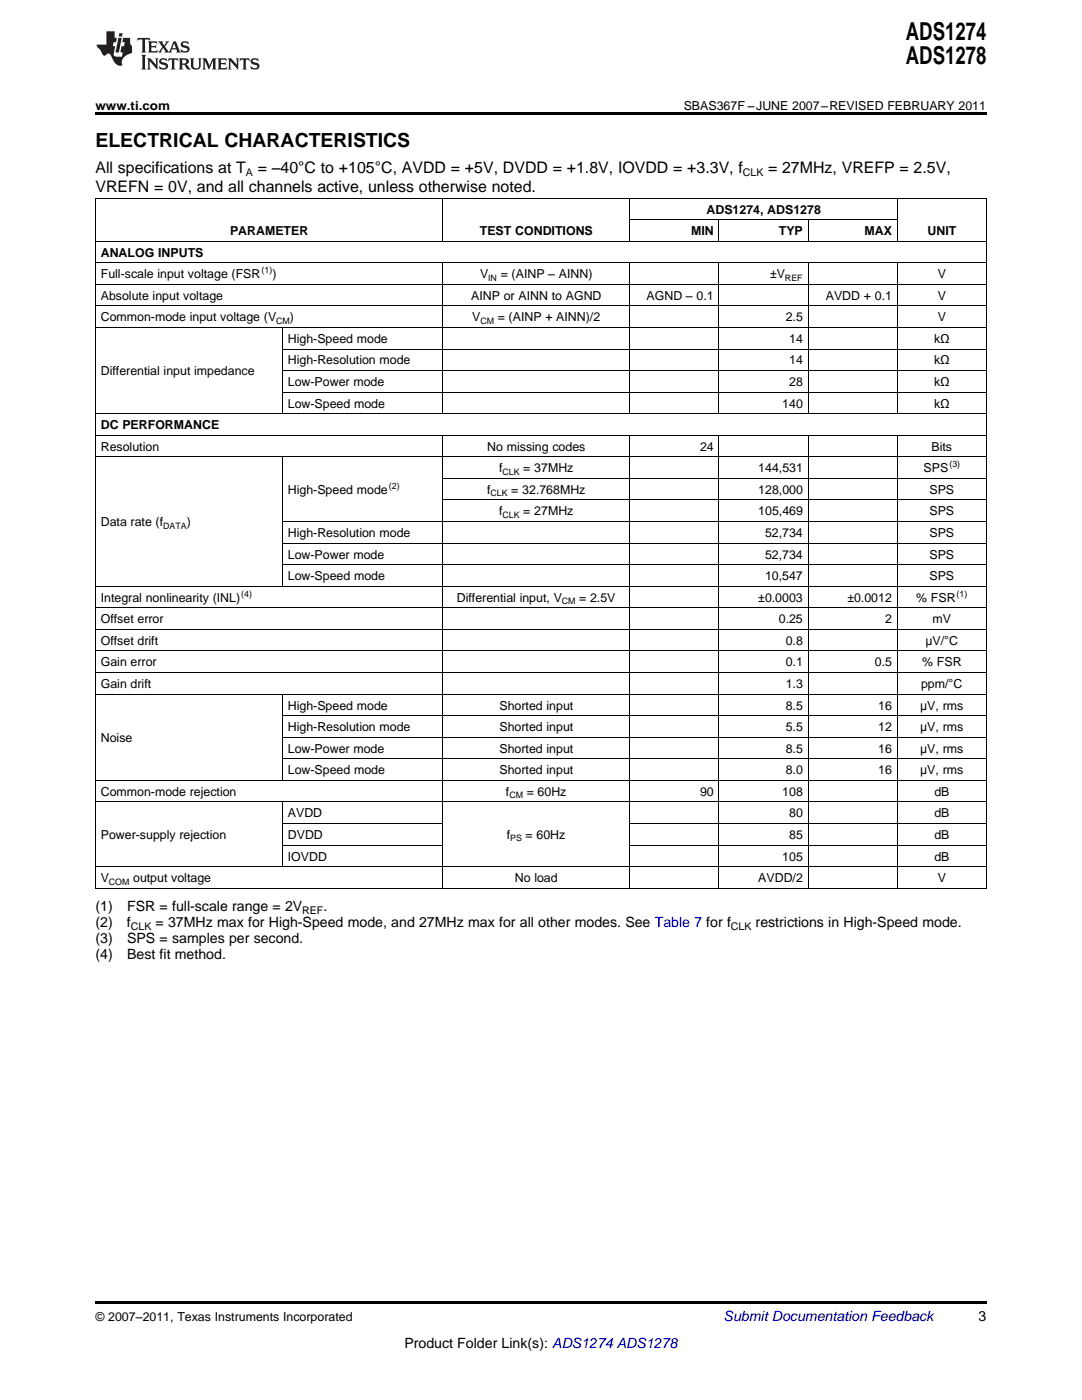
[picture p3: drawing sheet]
<svg xmlns="http://www.w3.org/2000/svg" width="216mm" height="279mm" viewBox="0 0 216 279" stroke-linecap="round" stroke-linejoin="round" font-family="sans-serif">
<defs><g id="words">
<g font-size="4.9">
<text x="180.8" y="7.9">ADS1274</text>
<text x="180.8" y="12.8">ADS1278</text>
</g>
<text font-size="3.9" x="19" y="29.3">ELECTRICAL CHARACTERISTICS</text>
<g font-size="3.2">
<text x="19" y="34.4">All specifications at T</text>
<text x="51.4" y="34.4">= –40°C to +105°C, AVDD = +5V, DVDD = +1.8V, IOVDD = +3.3V, f</text>
<text x="153.3" y="34.4">= 27MHz, VREFP = 2.5V,</text>
<text x="19" y="38.3">VREFN = 0V, and all channels active, unless otherwise noted.</text>
</g>
<g font-size="2.8">
<text x="19" y="181.9">(1)</text>
<text x="19" y="185.1">(2)</text>
<text x="25.3" y="185.1">f</text>
<text x="25.4" y="181.9">FSR = full-scale range = 2V</text>
<text x="31" y="185.1">= 37MHz max for High-Speed mode, and 27MHz max for all other modes. See Table 7 for f</text>
<text x="64.5" y="181.9">.</text>
<text x="150.8" y="185.1">restrictions in High-Speed mode.</text>
<text x="19" y="188.2">(3)</text>
<text x="19" y="191.4">(4)</text>
<text x="25.4" y="188.2">SPS = samples per second.</text>
<text x="25.4" y="191.4">Best fit method.</text>
<text x="195.3" y="263.6">3</text>
<text x="80.7" y="269">Product Folder Link(s): ADS1274 ADS1278</text>
</g>
<text font-size="2.8" fill="#0000c8" x="144.4" y="263.6">Submit Documentation Feedback</text>
<g font-size="2.5">
<text x="19" y="21.9">www.ti.com</text>
<text x="136.4" y="21.9">SBAS367F –JUNE 2007–REVISED FEBRUARY 2011</text>
<text x="45.9" y="46.9">PARAMETER</text>
<text x="95.7" y="46.9">TEST CONDITIONS</text>
<text x="137.9" y="46.9">MIN</text>
<text x="141" y="42.6">ADS1274, ADS1278</text>
<text x="155.4" y="46.9">TYP</text>
<text x="172.5" y="46.9">MAX</text>
<text x="185.1" y="46.9">UNIT</text>
<text x="20.1" y="51.2">ANALOG INPUTS</text>
<text x="20.1" y="55.5">Full-scale input voltage (FSR</text>
<text x="20.1" y="59.8">Absolute input voltage</text>
<text x="54.3" y="55.5">)</text>
<text x="94" y="59.8">AINP or AINN to AGND</text>
<text x="95.8" y="55.5">V</text>
<text x="99.9" y="55.5">= (AINP – AINN)</text>
<text x="129" y="59.8">AGND – 0.1</text>
<text x="153.7" y="55.5">±V</text>
<text x="164.8" y="59.8">AVDD + 0.1</text>
<text x="187.1" y="55.5">V</text>
<text x="187.1" y="59.8">V</text>
<text x="20.1" y="64.1">Common-mode input voltage (V</text>
<text x="57.8" y="64.1">)</text>
<text x="94.2" y="64.1">V</text>
<text x="99.3" y="64.1">= (AINP + AINN)/2</text>
<text x="156.8" y="64.1">2.5</text>
<text x="187.1" y="64.1">V</text>
<text x="57.4" y="68.4">High-Speed mode</text>
<text x="157.5" y="68.4">14</text>
<text x="186.4" y="68.4">kΩ</text>
<text x="20.1" y="74.9">Differential input impedance</text>
<text x="57.4" y="72.7">High-Resolution mode</text>
<text x="57.4" y="77">Low-Power mode</text>
<text x="157.5" y="72.7">14</text>
<text x="157.5" y="77">28</text>
<text x="186.4" y="72.7">kΩ</text>
<text x="186.4" y="77">kΩ</text>
<text x="57.4" y="81.4">Low-Speed mode</text>
<text x="156.1" y="81.4">140</text>
<text x="186.4" y="81.4">kΩ</text>
<text x="20.1" y="85.7">DC PERFORMANCE</text>
<text x="20.1" y="90">Resolution</text>
<text x="97.2" y="90">No missing codes</text>
<text x="139.7" y="90">24</text>
<text x="185.9" y="90">Bits</text>
<text x="99.6" y="94.3">f</text>
<text x="104.4" y="94.3">= 37MHz</text>
<text x="151.3" y="94.3">144,531</text>
<text x="184.3" y="94.3">SPS</text>
<text x="57.4" y="98.6">High-Speed mode</text>
<text x="97.2" y="98.6">f</text>
<text x="102" y="98.6">= 32.768MHz</text>
<text x="151.3" y="98.6">128,000</text>
<text x="185.5" y="98.6">SPS</text>
<text x="20.1" y="105">Data rate (f</text>
<text x="37.3" y="105">)</text>
<text x="57.4" y="107.2">High-Resolution mode</text>
<text x="99.6" y="102.9">f</text>
<text x="104.4" y="102.9">= 27MHz</text>
<text x="151.3" y="102.9">105,469</text>
<text x="152.6" y="107.2">52,734</text>
<text x="185.5" y="102.9">SPS</text>
<text x="185.5" y="107.2">SPS</text>
<text x="57.4" y="111.5">Low-Power mode</text>
<text x="152.6" y="111.5">52,734</text>
<text x="185.5" y="111.5">SPS</text>
<text x="57.4" y="115.8">Low-Speed mode</text>
<text x="152.6" y="115.8">10,547</text>
<text x="185.5" y="115.8">SPS</text>
<text x="20.1" y="120.1">Integral nonlinearity (INL)</text>
<text x="20.1" y="124.4">Offset error</text>
<text x="91.2" y="120.1">Differential input, V</text>
<text x="115.6" y="120.1">= 2.5V</text>
<text x="151.3" y="120.1">±0.0003</text>
<text x="155.4" y="124.4">0.25</text>
<text x="169.1" y="120.1">±0.0012</text>
<text x="176.6" y="124.4">2</text>
<text x="182.8" y="120.1">% FSR</text>
<text x="186.1" y="124.4">mV</text>
<text x="20.1" y="128.7">Offset drift</text>
<text x="156.8" y="128.7">0.8</text>
<text x="184.7" y="128.7">μV/°C</text>
<text x="20.1" y="133">Gain error</text>
<text x="20.1" y="137.3">Gain drift</text>
<text x="156.8" y="133">0.1</text>
<text x="156.8" y="137.3">1.3</text>
<text x="174.6" y="133">0.5</text>
<text x="183.8" y="137.3">ppm/°C</text>
<text x="184" y="133">% FSR</text>
<text x="57.4" y="141.6">High-Speed mode</text>
<text x="99.7" y="141.6">Shorted input</text>
<text x="156.8" y="141.6">8.5</text>
<text x="175.3" y="141.6">16</text>
<text x="183.6" y="141.6">μV, rms</text>
<text x="20.1" y="148.1">Noise</text>
<text x="57.4" y="145.9">High-Resolution mode</text>
<text x="99.7" y="145.9">Shorted input</text>
<text x="156.8" y="145.9">5.5</text>
<text x="175.3" y="145.9">12</text>
<text x="183.6" y="145.9">μV, rms</text>
<text x="57.4" y="150.2">Low-Power mode</text>
<text x="57.4" y="154.5">Low-Speed mode</text>
<text x="99.7" y="150.2">Shorted input</text>
<text x="99.7" y="154.5">Shorted input</text>
<text x="156.8" y="150.2">8.5</text>
<text x="156.8" y="154.5">8.0</text>
<text x="175.3" y="150.2">16</text>
<text x="175.3" y="154.5">16</text>
<text x="183.6" y="150.2">μV, rms</text>
<text x="183.6" y="154.5">μV, rms</text>
<text x="20.1" y="158.8">Common-mode rejection</text>
<text x="101" y="158.8">f</text>
<text x="105.1" y="158.8">= 60Hz</text>
<text x="139.7" y="158.8">90</text>
<text x="156.1" y="158.8">108</text>
<text x="186.4" y="158.8">dB</text>
<text x="20.1" y="167.4">Power-supply rejection</text>
<text x="57.4" y="163.1">AVDD</text>
<text x="57.4" y="167.4">DVDD</text>
<text x="101.1" y="167.4">f</text>
<text x="104.9" y="167.4">= 60Hz</text>
<text x="157.5" y="163.1">80</text>
<text x="157.5" y="167.4">85</text>
<text x="186.4" y="163.1">dB</text>
<text x="186.4" y="167.4">dB</text>
<text x="57.4" y="171.7">IOVDD</text>
<text x="156.1" y="171.7">105</text>
<text x="186.4" y="171.7">dB</text>
<text x="20.1" y="176">V</text>
<text x="26.6" y="176">output voltage</text>
<text x="102.7" y="176">No load</text>
<text x="151.3" y="176">AVDD/2</text>
<text x="187.1" y="176">V</text>
<text x="19" y="263.6">© 2007–2011, Texas Instruments Incorporated</text>
</g>
<g font-size="2.1">
<text x="49.1" y="35.1">A</text>
<text x="148.2" y="35.1">CLK</text>
<text x="26.1" y="185.6">CLK</text>
<text x="60.3" y="182.5">REF</text>
<text x="145.8" y="185.6">CLK</text>
</g>
<g font-size="1.8">
<text x="52.2" y="54.5">(1)</text>
<text x="97.4" y="56">IN</text>
<text x="156.6" y="56">REF</text>
<text x="55.1" y="64.6">CM</text>
<text x="95.8" y="64.6">CM</text>
<text x="100.3" y="94.8">CLK</text>
<text x="189.4" y="93.3">(3)</text>
<text x="77.6" y="97.6">(2)</text>
<text x="97.9" y="99.1">CLK</text>
<text x="32.6" y="105.5">DATA</text>
<text x="100.3" y="103.4">CLK</text>
<text x="48.1" y="119.1">(4)</text>
<text x="190.9" y="119.1">(1)</text>
<text x="112.1" y="120.6">CM</text>
<text x="101.6" y="159.3">CM</text>
<text x="101.8" y="167.9">PS</text>
<text x="21.7" y="176.5">COM</text>
</g>
</g></defs>
<g fill="#231f20">
<path d="M27.5 7.6l-.1 .5 .4-.2h.6v.1v2.1l-.2 .4h1l-.3-.4v-2.1l.1-.1h.5l.5 .2-.2-.5zM29.5 8.3l.2 .3v1.5l-.2 .4h1.8l.2-.6a1.04 1.04 0 0 1-1.3 .2v-.7h.6l.3 .2v-.6l-.3 .2h-.6v-.6l.8-.1 .4 .3-.2-.5zM31.5 8.3l.9 1.1-.9 1.1h.8l-.2-.2 .5-.7 .4 .7-.2 .2h1.5l-.1-.2 .1-.4h.9l.1 .4-.2 .2h1l-.3-.3-.7-1.9h-.5l-.9 2-.8-1 .9-1h-.8l.1 .3-.3 .5-.4-.6 .2-.2zM34.7 8.6l.4 1h-.7zM36.3 8.4a.63 .63 0 0 0-.2 .7 .63 .63 0 0 0 .6 .4l.6 .2 .1 .2a.75 .75 0 0 1-.7 .4 .75 .75 0 0 1-.6-.5l.1 .7 .1-.1a1.11 1.11 0 0 0 1.5-.6 1.13 1.13 0 0 0-1.2-.8l-.1-.4a1.04 1.04 0 0 1 1.2 .2l-.2-.5-.1 .1-.5-.2zM28.2 10.9l.2 .4v2.2l-.2 .4h1l-.3-.4v-2.2l.3-.4zM29.3 11.6l.3 .4v1.5l-.3 .4h.8l-.2-.4v-1.3l1.5 1.7v-1.9l.2-.4h-.7l.2 .4v.9l-1.1-1.3zM32 11.8a.62 .62 0 0 0-.2 .7 .62 .62 0 0 0 .6 .4l.6 .1 .1 .3a.76 .76 0 0 1-.7 .3 .76 .76 0 0 1-.6-.4l.1 .7 .1-.1a1.11 1.11 0 0 0 1.5-.6 1.13 1.13 0 0 0-1.2-.8l-.1-.4a1.04 1.04 0 0 1 1.2 .2l-.2-.6-.1 .1-.5-.1zM33.7 11.6l-.2 .6a.61 .61 0 0 1 .8-.3v1.6l-.2 .4h.9l-.2-.4v-1.6a.63 .63 0 0 1 .8 .3l-.2-.6zM35.6 11.6l.3 .4v1.5l-.3 .4h1l-.2-.2v-.8l.5 .2a.76 .76 0 0 0 1.2 .7l-1-1a.58 .58 0 0 0 .6-.5 .58 .58 0 0 0-.5-.6zM36.4 11.9h.1a.45 .45 0 0 1 .5 .1 .45 .45 0 0 1 .1 .5l-.7 .2zM37.9 11.6l.2 .2a2.17 2.17 0 0 0 .3 1.9 .99 .99 0 0 0 1.6-.6v-1.1l.2-.4h-.7l.2 .2a1.92 1.92 0 0 1-.2 1.8 .6 .6 0 0 1-.9-.5v-1.1l.2-.4zM40.4 11.6l.2 .4v1.5l-.2 .4h.7l-.2-.4v-1.4l.8 1.8 .8-1.8v1.4l-.2 .4h.9l-.2-.4v-1.5l.2-.4h-.8l-.6 1.5-.6-1.5zM43.4 11.6l.2 .4v1.5l-.2 .4h1.8l.2-.6a1.04 1.04 0 0 1-1.3 .1v-.6h.5l.4 .2v-.6l-.4 .2h-.5v-.7h.8l.3 .3-.1-.6zM45.5 11.6l.2 .4v1.5l-.2 .4h.7l-.2-.4v-1.3l1.5 1.7v-1.9l.2-.4h-.7l.2 .4v.9l-1.1-1.3zM47.9 11.6l-.1 .6a.61 .61 0 0 1 .8-.3v1.6l-.3 .4h1l-.3-.4 .1-1.6a.63 .63 0 0 1 .7 .3l-.1-.6zM50.2 11.8a.62 .62 0 0 0-.2 .7 .62 .62 0 0 0 .6 .4l.6 .1 .2 .3a.76 .76 0 0 1-.8 .3 .76 .76 0 0 1-.6-.4l.1 .7 .2-.1a1.11 1.11 0 0 0 1.5-.6 1.13 1.13 0 0 0-1.3-.8l-.1-.4a1.04 1.04 0 0 1 1.2 .2l-.1-.6-.2 .1-.5-.1z"/>
<path d="M21.2 6.3v2.6h-1.9l.1 .4 .7 .9a.91 .91 0 0 0 1 .8 .56 .56 0 0 1 .5-.3 .56 .56 0 0 1 .5 .3l.4 .8a1.53 1.53 0 0 0 1.9 1.2 1.54 1.54 0 0 1 1-2.1l.9-.3v-1.4a1.52 1.52 0 0 1-.3-1.6h-1.4l-.2 .8h.5l-.2 .8h-.4l-.2 1v.2l.4 .1-.2 .8a1.93 1.93 0 0 1-1.6-.3l.3-1.8h-.5l.2-.8h.4l.2-.8h-.4v-1.3zM23.6 7.6l-.6 2.9h.7l.6-2.9zM23.8 6.6l-.1 .7h.6l.2-.7z"/>
</g>
<path d="M19 22.5h177.8v.5h-177.8zM19 259.7h177.8v.5h-177.8z" fill="#000"/>
<g fill="none" stroke="#000" stroke-width=".2">
<path d="M19 39.5h177.8M19.1 39.6v137.7M88.3 39.6v8.6M125.7 39.6v8.6M179 39.6v8.6M196.8 39.6v137.7M19 56.7h177.8M19 52.4h177.8M19 48.1h177.8M88.3 52.5v30.1M125.7 52.5v30.1M125.7 43.8h53.4"/>
<path d="M143.5 43.9v4.3M143.5 52.5v30.1M161.2 43.9v4.3M161.2 52.5v30.1M179 52.5v30.1M19 65.4h177.8M19 61h177.8M56.3 65.4v17.2M56.4 78.3h140.4M56.4 74h140.4M56.4 69.7h140.4M19 91.2h177.8"/>
<path d="M19 86.9h177.8M19 82.6h177.8M56.3 91.2v25.9M88.3 86.9v90.4M88.4 99.8h108.4M88.4 95.5h108.4M125.7 86.9v90.4M143.5 86.9v90.4M161.2 86.9v90.4M179 86.9v90.4M19 117h177.8M56.4 112.7h140.4"/>
<path d="M56.4 108.4h140.4M56.4 104.1h140.4M19 138.5h177.8M19 134.2h177.8M19 129.9h177.8M19 125.6h177.8M19 121.3h177.8M56.3 138.6v17.2M19 155.7h177.8M56.4 151.4h140.4M56.4 147.1h140.4M56.4 142.8h140.4"/>
<path d="M19 177.3h177.8M19 172.9h177.8M19 160h177.8M56.3 160.1v12.9M56.4 168.6h32M56.4 164.3h32M125.7 168.6h71.1M125.7 164.3h71.1"/>
</g>
<use href="#words"/>
</svg>
